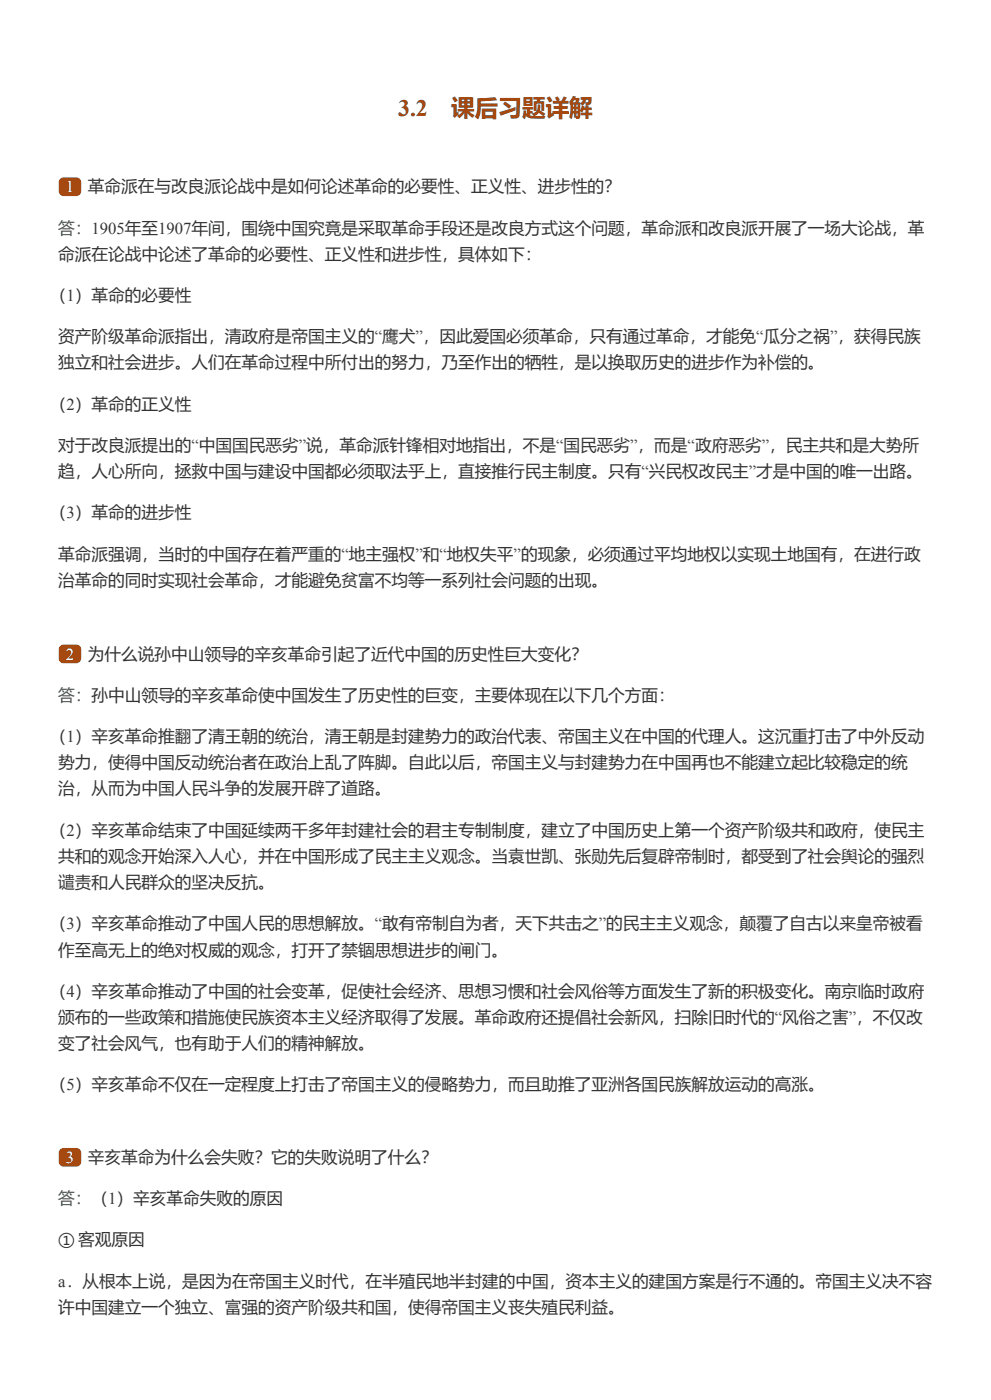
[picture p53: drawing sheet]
<svg xmlns="http://www.w3.org/2000/svg" width="210mm" height="297mm" viewBox="0 0 210 297" stroke-linecap="round" stroke-linejoin="round" font-family="sans-serif">
<defs><g id="words">
<g font-size="5" fill="#712d0e">
<text x="84.3" y="24.6">3.2</text>
<text x="95.6" y="24.6">课后习题详解</text>
</g>
<g font-size="3.5" fill="#fff">
<text x="13.9" y="40.8">1</text>
<text x="13.9" y="139.8">2</text>
<text x="13.9" y="246.4">3</text>
</g>
<g font-size="3.5" fill="#333">
<text x="18.6" y="40.8">革命派在与改良派论战中是如何论述革命的必要性、正义性、进步性的？</text>
<text x="12.3" y="55.1">命派在论战中论述了革命的必要性、正义性和进步性，具体如下：</text>
<text x="10.6" y="63.8">（1）革命的必要性</text>
<text x="12.3" y="72.5">资产阶级革命派指出，清政府是帝国主义的“鹰犬”，因此爱国必须革命，只有通过革命，才能免“瓜分之祸”，获得民族</text>
<text x="12.3" y="78.1">独立和社会进步。人们在革命过程中所付出的努力，乃至作出的牺牲，是以换取历史的进步作为补偿的。</text>
<text x="10.6" y="86.8">（2）革命的正义性</text>
<text x="12.3" y="95.6">对于改良派提出的“中国国民恶劣”说，革命派针锋相对地指出，不是“国民恶劣”，而是“政府恶劣”，民主共和是大势所</text>
<text x="12.3" y="101.1">趋，人心所向，拯救中国与建设中国都必须取法乎上，直接推行民主制度。只有“兴民权改民主”才是中国的唯一出路。</text>
<text x="10.6" y="109.8">（3）革命的进步性</text>
<text x="12.3" y="118.6">革命派强调，当时的中国存在着严重的“地主强权”和“地权失平”的现象，必须通过平均地权以实现土地国有，在进行政</text>
<text x="12.3" y="124.1">治革命的同时实现社会革命，才能避免贫富不均等一系列社会问题的出现。</text>
<text x="18.6" y="139.8">为什么说孙中山领导的辛亥革命引起了近代中国的历史性巨大变化？</text>
<text x="10.6" y="157.2">（1）辛亥革命推翻了清王朝的统治，清王朝是封建势力的政治代表、帝国主义在中国的代理人。这沉重打击了中外反动</text>
<text x="12.3" y="162.8">势力，使得中国反动统治者在政治上乱了阵脚。自此以后，帝国主义与封建势力在中国再也不能建立起比较稳定的统</text>
<text x="12.3" y="168.3">治，从而为中国人民斗争的发展开辟了道路。</text>
<text x="10.6" y="177.1">（2）辛亥革命结束了中国延续两千多年封建社会的君主专制制度，建立了中国历史上第一个资产阶级共和政府，使民主</text>
<text x="12.3" y="182.6">共和的观念开始深入人心，并在中国形成了民主主义观念。当袁世凯、张勋先后复辟帝制时，都受到了社会舆论的强烈</text>
<text x="12.3" y="188.2">谴责和人民群众的坚决反抗。</text>
<text x="10.6" y="196.9">（3）辛亥革命推动了中国人民的思想解放。“敢有帝制自为者，天下共击之”的民主主义观念，颠覆了自古以来皇帝被看</text>
<text x="12.3" y="202.5">作至高无上的绝对权威的观念，打开了禁锢思想进步的闸门。</text>
<text x="10.6" y="211.2">（4）辛亥革命推动了中国的社会变革，促使社会经济、思想习惯和社会风俗等方面发生了新的积极变化。南京临时政府</text>
<text x="12.3" y="216.8">颁布的一些政策和措施使民族资本主义经济取得了发展。革命政府还提倡社会新风，扫除旧时代的“风俗之害”，不仅改</text>
<text x="12.3" y="222.3">变了社会风气，也有助于人们的精神解放。</text>
<text x="10.6" y="231.1">（5）辛亥革命不仅在一定程度上打击了帝国主义的侵略势力，而且助推了亚洲各国民族解放运动的高涨。</text>
<text x="18.6" y="246.4">辛亥革命为什么会失败？它的失败说明了什么？</text>
<text x="12.3" y="263.9">① 客观原因</text>
<text x="12.3" y="272.6">a．从根本上说，是因为在帝国主义时代，在半殖民地半封建的中国，资本主义的建国方案是行不通的。帝国主义决不容</text>
<text x="12.3" y="278.2">许中国建立一个独立、富强的资产阶级共和国，使得帝国主义丧失殖民利益。</text>
</g>
<g font-size="3.5" fill="#007874">
<text x="12.3" y="49.5">答：1905年至1907年间，围绕中国究竟是采取革命手段还是改良方式这个问题，革命派和改良派开展了一场大论战，革</text>
<text x="12.3" y="148.5">答：孙中山领导的辛亥革命使中国发生了历史性的巨变，主要体现在以下几个方面：</text>
<text x="12.3" y="255.2">答：（1）辛亥革命失败的原因</text>
</g>
</g></defs>
<g fill="#e60">
<path d="M12.7 37.9l.8-.3h2.6a1.06 1.06 0 0 1 1.1 1v1.9a1.06 1.06 0 0 1-1.1 1.1h-2.6a1.06 1.06 0 0 1-1.1-1.1l.1-2.1z"/>
<path d="M12.7 136.9l.8-.3h2.6a1.06 1.06 0 0 1 1.1 1v1.9a1.06 1.06 0 0 1-1.1 1.1h-2.6a1.06 1.06 0 0 1-1.1-1.1l.1-2.1z"/>
<path d="M12.7 243.6l.8-.3h2.6a1.06 1.06 0 0 1 1.1 1v1.9a1.06 1.06 0 0 1-1.1 1h-2.6a1.06 1.06 0 0 1-1.1-1l.1-2.1z"/>
</g>
<use href="#words"/>
</svg>
